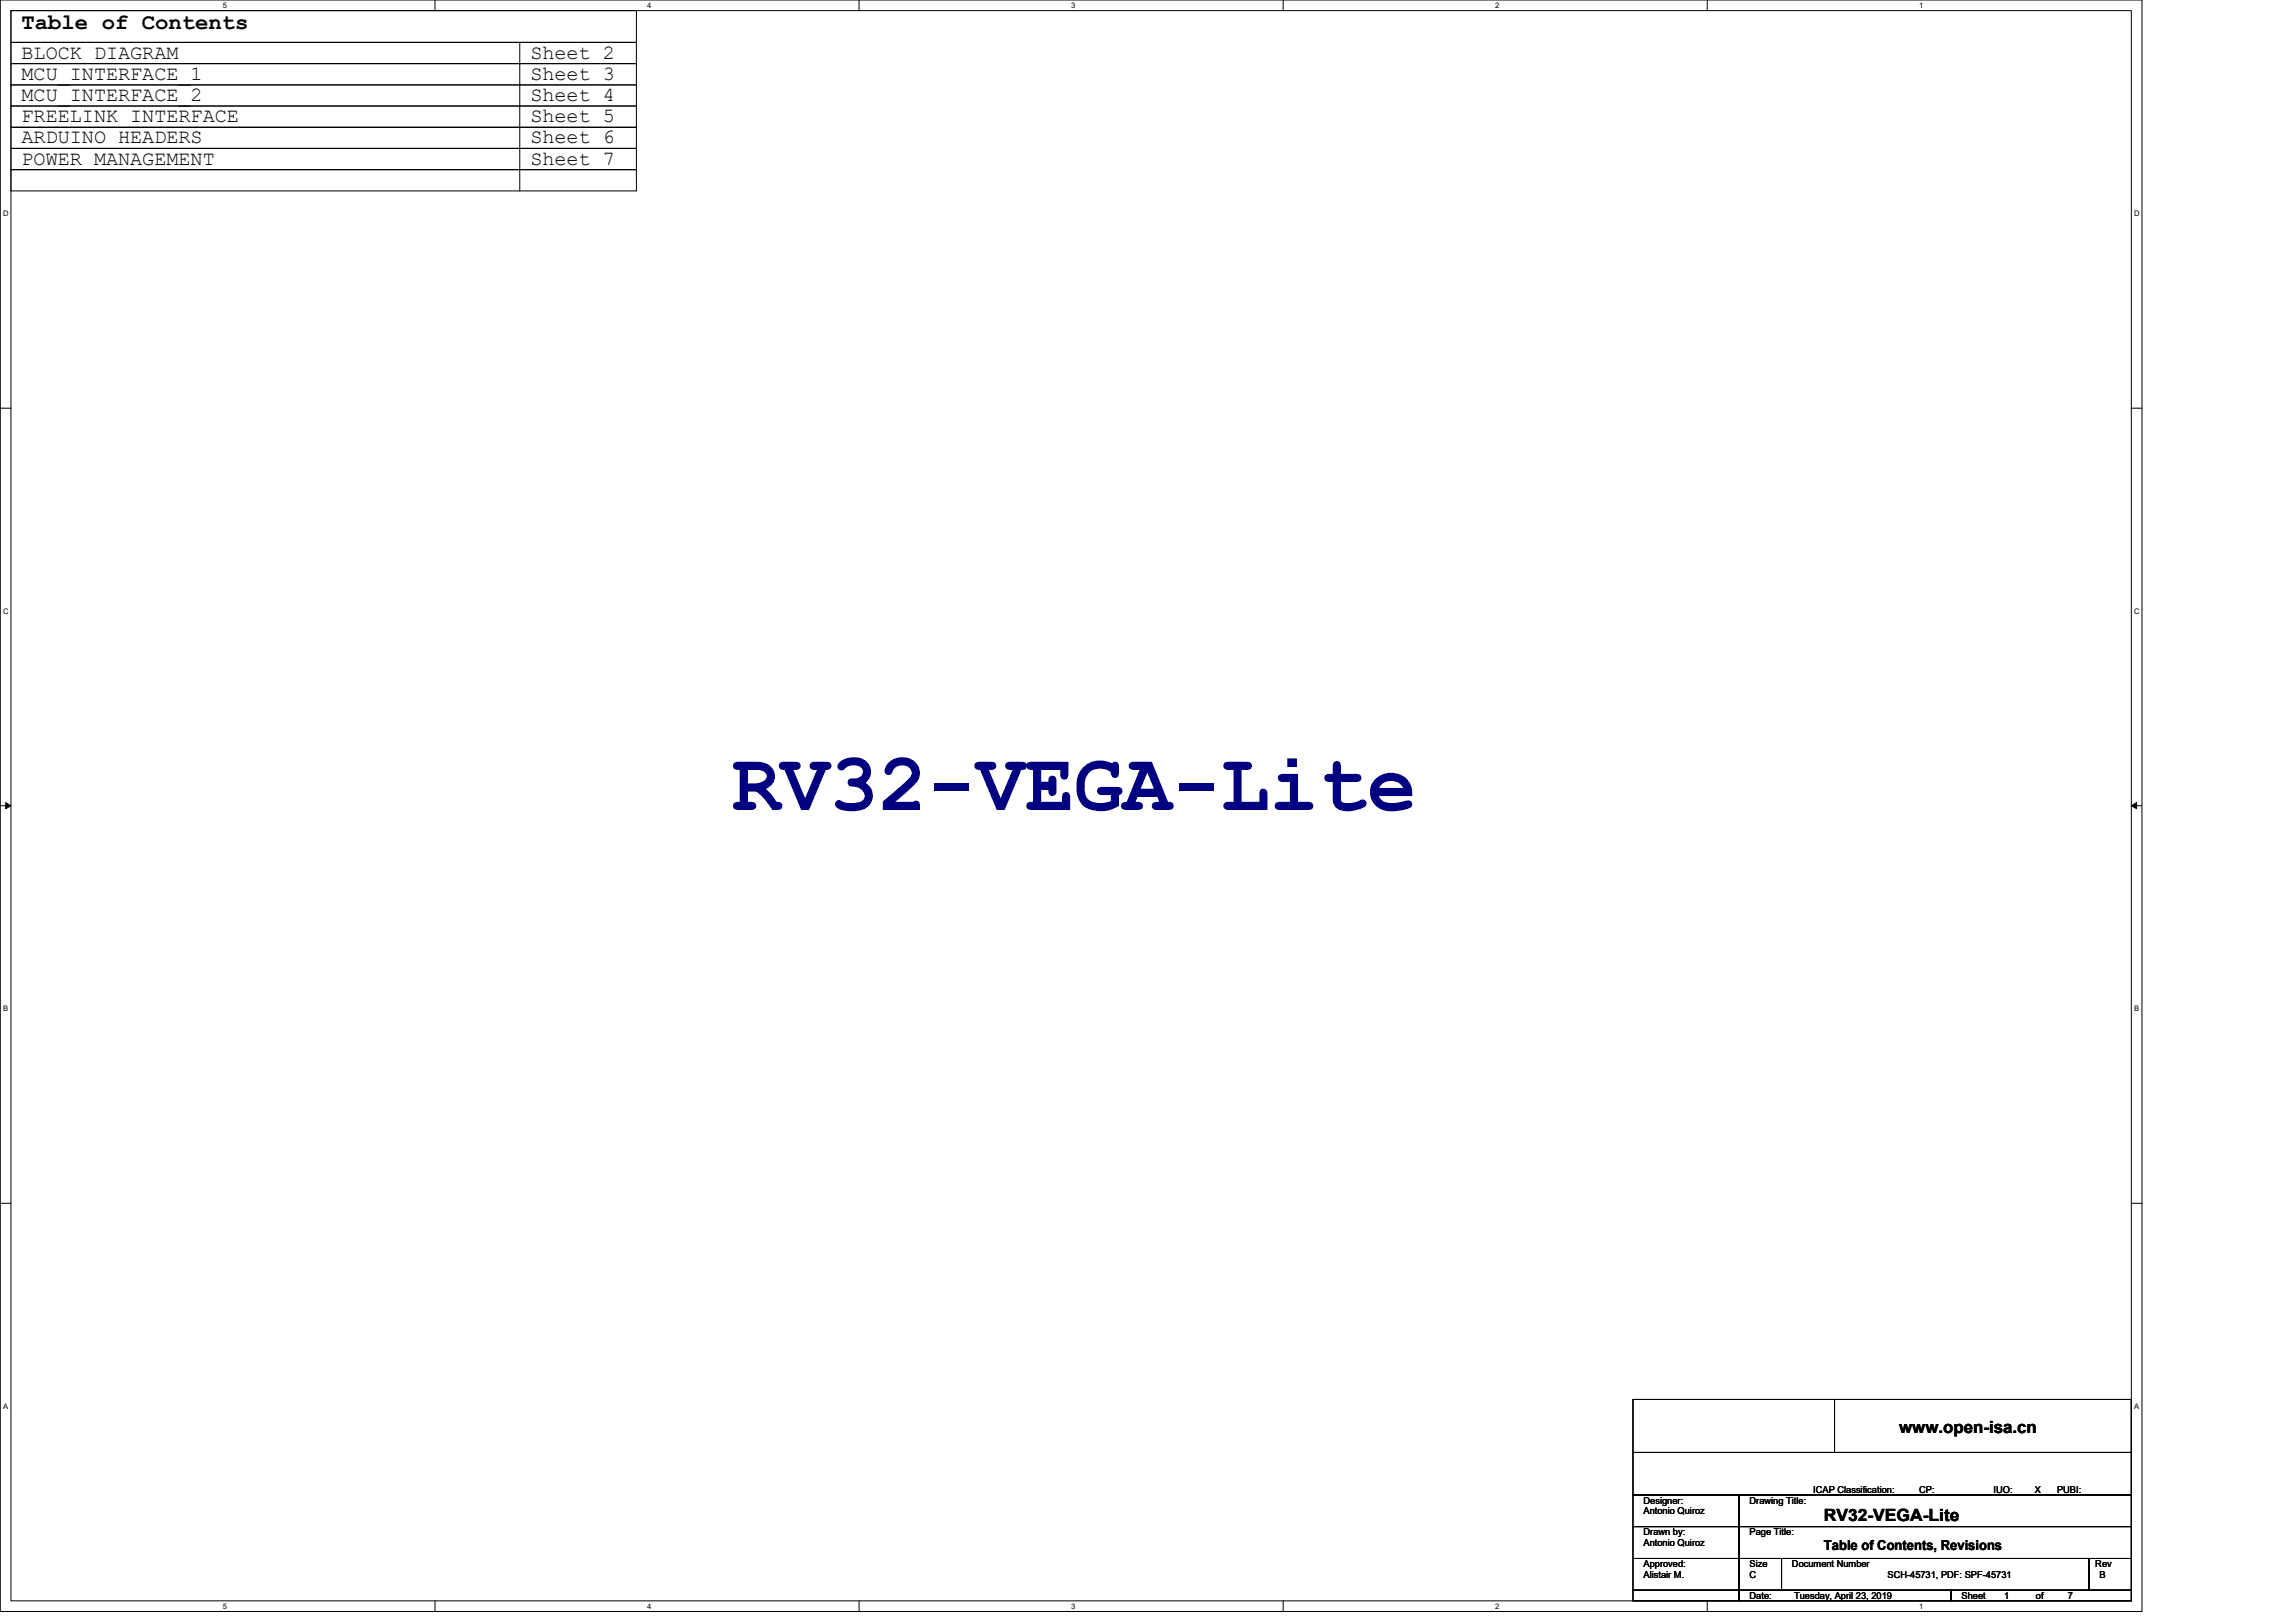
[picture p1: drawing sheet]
<svg xmlns="http://www.w3.org/2000/svg" width="297mm" height="210mm" viewBox="0 0 297 210" stroke-linecap="round" stroke-linejoin="round" font-family="sans-serif">
<defs><g id="words">
<text font-size="10.5" fill="#000080" x="94.7" y="104.8">RV32-VEGA-Lite</text>
<text font-size="2.9" x="2.8" y="3.8">Table of Contents</text>
<g font-size="2.6">
<text x="2.8" y="7.6">BLOCK DIAGRAM</text>
<text x="2.8" y="10.3">MCU_INTERFACE_1</text>
<text x="68.6" y="7.6">Sheet 2</text>
<text x="68.6" y="10.3">Sheet 3</text>
<text x="2.8" y="13.1">MCU_INTERFACE_2</text>
<text x="2.8" y="15.8">FREELINK INTERFACE</text>
<text x="68.6" y="15.8">Sheet 5</text>
<text x="68.6" y="13.1">Sheet 4</text>
<text x="2.8" y="18.6">ARDUINO HEADERS</text>
<text x="2.8" y="21.3">POWER MANAGEMENT</text>
<text x="68.6" y="21.3">Sheet 7</text>
<text x="68.6" y="18.6">Sheet 6</text>
</g>
<g font-size="2.2">
<text x="245.7" y="185.4">www.open-isa.cn</text>
<text x="236" y="196.8">RV32-VEGA-Lite</text>
</g>
<text font-size="1.8" x="236" y="200.5">Table of Contents, Revisions</text>
<g font-size="1.2">
<text x="212.6" y="195.9">Antonio Quiroz</text>
<text x="212.6" y="194.5">Designer:</text>
<text x="226.4" y="194.5">Drawing Title:</text>
<text x="234.6" y="193.1">ICAP Classification:</text>
<text x="248.3" y="193.1">CP:</text>
<text x="251.7" y="193.1">___</text>
<text x="257.9" y="193.1">IUO:</text>
<text x="262.6" y="193.1">_X_</text>
<text x="266.1" y="193.1">PUBI:</text>
<text x="270.3" y="193.1">___</text>
<text x="212.6" y="200">Antonio Quiroz</text>
<text x="212.6" y="198.6">Drawn by:</text>
<text x="212.6" y="202.8">Approved:</text>
<text x="226.4" y="202.8">Size</text>
<text x="226.4" y="198.6">Page Title:</text>
<text x="231.8" y="202.8">Document Number</text>
<text x="271.1" y="202.8">Rev</text>
<text x="212.6" y="204.1">Alistair M.</text>
<text x="226.4" y="206.9">Date:</text>
<text x="226.4" y="204.1">C</text>
<text x="232.1" y="206.9">Tuesday, April 23, 2019</text>
<text x="244.2" y="204.1">SCH-45731, PDF: SPF-45731</text>
<text x="253.8" y="206.9">Sheet</text>
<text x="259.3" y="206.9">1</text>
<text x="263.4" y="206.9">of</text>
<text x="267.5" y="206.9">7</text>
<text x="271.6" y="204.1">B</text>
</g>
<g font-size="1">
<text x="28.8" y="1">5</text>
<text x="83.7" y="1">4</text>
<text x="138.6" y="1">3</text>
<text x="193.4" y="1">2</text>
<text x="248.3" y="1">1</text>
<text x=".4" y="28">D</text>
<text x="276.1" y="28">D</text>
<text x=".4" y="79.4">C</text>
<text x="276.1" y="79.4">C</text>
<text x=".4" y="130.9">B</text>
<text x="276.1" y="130.9">B</text>
<text x=".4" y="182.3">A</text>
<text x="276.1" y="182.3">A</text>
<text x="28.8" y="208.2">5</text>
<text x="83.7" y="208.2">4</text>
<text x="138.6" y="208.2">3</text>
<text x="193.4" y="208.2">2</text>
<text x="248.3" y="208.2">1</text>
</g>
</g></defs>
<path d="M0 0h277.1v208.5h-277.1zM1.4 1.4h274.3v205.7h-274.3z" fill="none" stroke="#000" stroke-width=".13"/>
<g fill="#fff">
<path d="M28.8 .1h.6v1.1h-.6z"/>
<path d="M28.8 207.3h.6v1.1h-.6z"/>
</g>
<path d="M56.3 0v1.4M56.3 207.1v1.4" fill="none" stroke="#000" stroke-width=".13"/>
<g fill="#fff">
<path d="M83.7 .1h.6v1.1h-.6z"/>
<path d="M83.7 207.3h.6v1.1h-.6z"/>
</g>
<path d="M111.1 0v1.4M111.1 207.1v1.4" fill="none" stroke="#000" stroke-width=".13"/>
<g fill="#fff">
<path d="M138.6 .1h.5v1.1h-.5z"/>
<path d="M138.6 207.3h.5v1.1h-.5z"/>
</g>
<path d="M166 0v1.4M166 207.1v1.4" fill="none" stroke="#000" stroke-width=".13"/>
<g fill="#fff">
<path d="M193.4 .1h.6v1.1h-.6z"/>
<path d="M193.4 207.3h.6v1.1h-.6z"/>
</g>
<path d="M220.9 0v1.4M220.9 207.1v1.4" fill="none" stroke="#000" stroke-width=".13"/>
<g fill="#fff">
<path d="M248.3 .1h.6v1.1h-.6z"/>
<path d="M248.3 207.3h.6v1.1h-.6z"/>
<path d="M.4 27.1h.7v1.1h-.7z"/>
<path d="M276.1 27.1h.7v1.1h-.7z"/>
<path d="M.4 78.5h.7v1.1h-.7z"/>
<path d="M276.1 78.5h.7v1.1h-.7z"/>
</g>
<path d="M0 52.8h1.4M275.7 52.8h1.4" fill="none" stroke="#000" stroke-width=".13"/>
<g fill="#fff">
<path d="M.4 130h.7v1.1h-.7z"/>
<path d="M276.1 130h.7v1.1h-.7z"/>
</g>
<path d="M0 104.2h1.4M275.7 104.2h1.4" fill="none" stroke="#000" stroke-width=".13"/>
<path d="M.7 103.8l.7 .4-.7 .4zM275.7 104.2l.7-.4v.8z" fill="#000" stroke="#000" stroke-width=".13"/>
<g fill="#fff">
<path d="M.4 181.4h.7v1.1h-.7z"/>
<path d="M276.1 181.4h.7v1.1h-.7z"/>
</g>
<g fill="none" stroke="#000" stroke-width=".13">
<path d="M1.4 5.5h80.9v2.7h-80.9zM1.4 13.7h80.9v2.8h-80.9zM1.4 16.5h80.9v2.7h-80.9zM1.4 8.2h80.9v2.8h-80.9zM1.4 11h80.9v2.7h-80.9zM1.4 1.4h80.9v4.1h-80.9zM1.4 19.2h80.9v2.7h-80.9zM67.2 5.5v19.2M1.4 21.9h80.9v2.8h-80.9zM0 155.7h1.4M275.7 155.7h1.4M211.3 193.4h13.7v4.1h-13.7z"/>
<path d="M211.3 197.5h13.7v4.1h-13.7zM211.3 187.9h64.4v5.5h-64.4zM211.3 181.1h64.4v6.8h-64.4zM225 193.4h50.7v4.1h-50.7zM225 197.5h50.7v4.1h-50.7zM237.3 181.1v6.8M211.3 201.6h13.7v4.1h-13.7zM211.3 205.7h13.7v1.4h-13.7zM225 205.7h27.4v1.4h-27.4zM225 201.6h5.5v4.1h-5.5zM230.5 201.6h39.8v4.1h-39.8zM252.4 205.7h23.3v1.4h-23.3z"/>
<path d="M270.3 201.6h5.4v4.1h-5.4z"/>
</g>
<use href="#words"/>
</svg>
